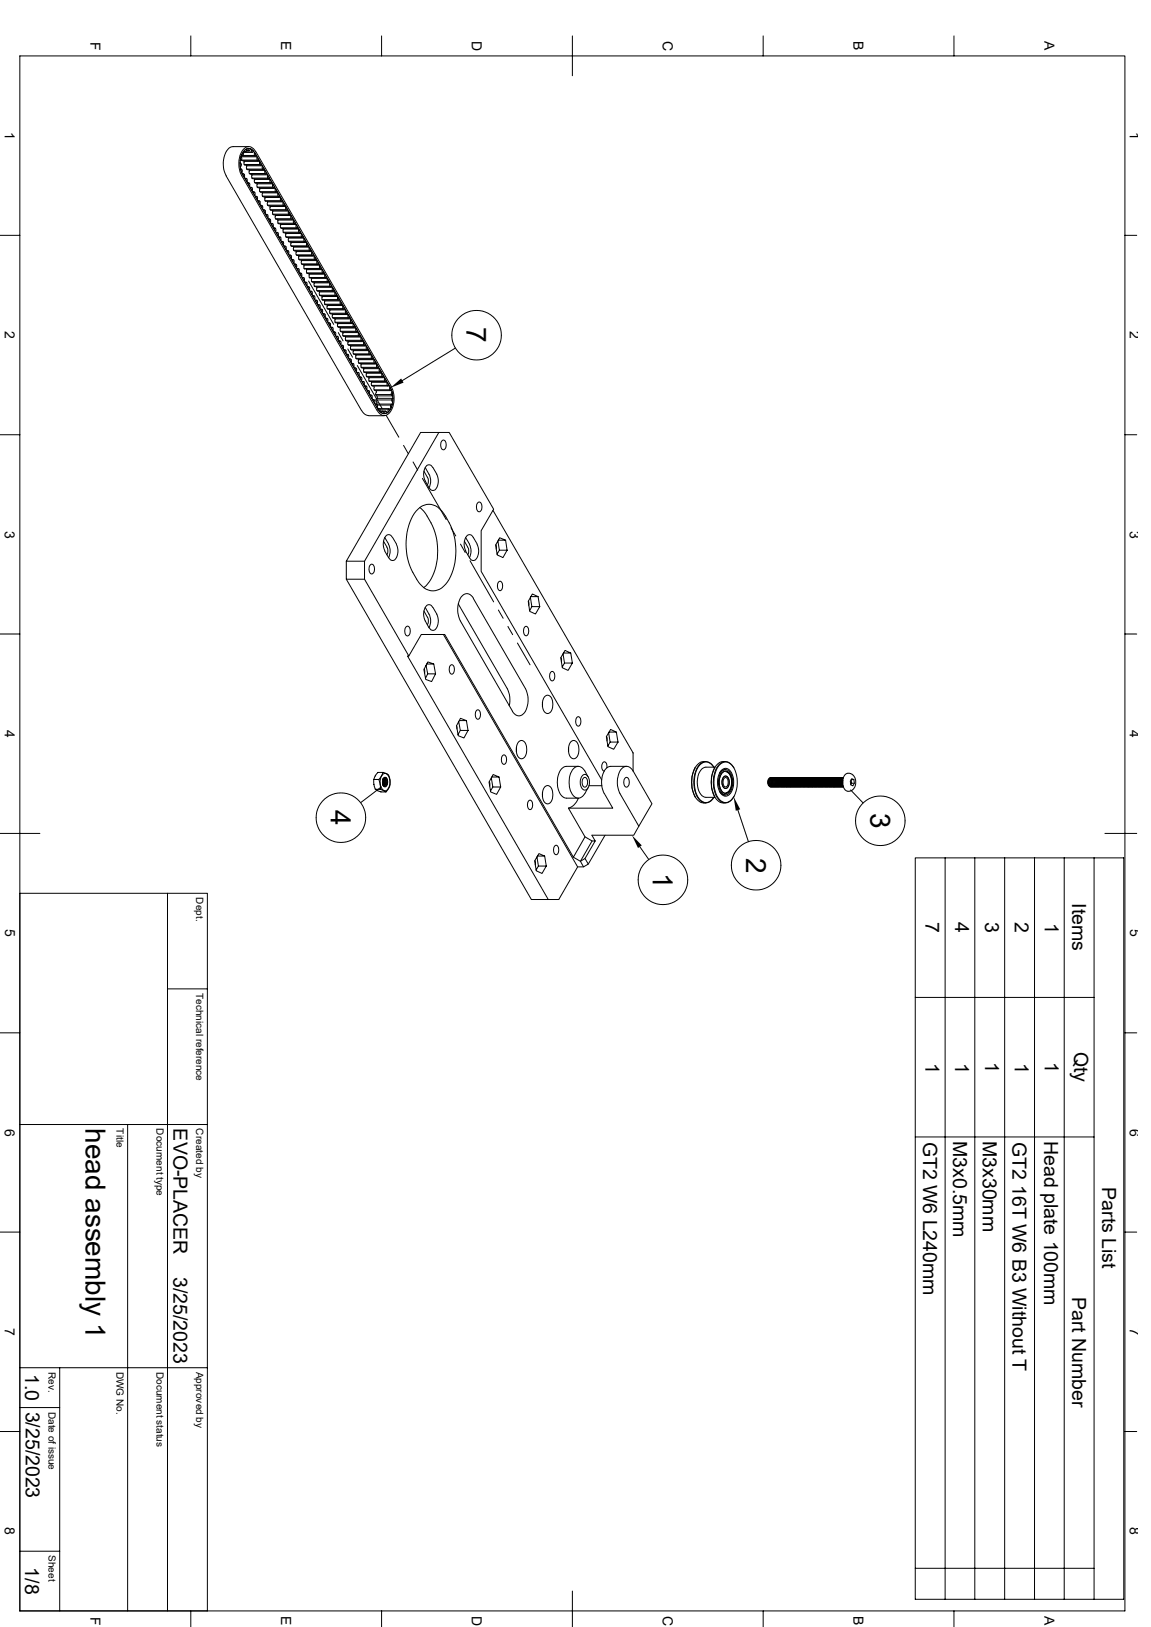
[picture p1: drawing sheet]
<svg xmlns="http://www.w3.org/2000/svg" width="297mm" height="420mm" viewBox="0 0 297 420" stroke-linecap="round" stroke-linejoin="round" font-family="sans-serif">
<defs><g id="words">
<g font-size="7.2">
<text x="120.4" y="84.5" transform="rotate(90 120.4 84.5)">7</text>
<text x="85.4" y="209.2" transform="rotate(90 85.4 209.2)">4</text>
<text x="224.7" y="209.9" transform="rotate(90 224.7 209.9)">3</text>
<text x="192.5" y="221.4" transform="rotate(90 192.5 221.4)">2</text>
<text x="168.5" y="225.4" transform="rotate(90 168.5 225.4)">1</text>
<text x="22.1" y="291.3" transform="rotate(90 22.1 291.3)">head assembly 1</text>
</g>
<g font-size="5">
<text x="276.7" y="233.2" transform="rotate(90 276.7 233.2)">Items</text>
<text x="238.8" y="238" transform="rotate(90 238.8 238)">7</text>
<text x="246.5" y="238.1" transform="rotate(90 246.5 238.1)">4</text>
<text x="254.2" y="238.1" transform="rotate(90 254.2 238.1)">3</text>
<text x="261.9" y="238.1" transform="rotate(90 261.9 238.1)">2</text>
<text x="269.6" y="238.2" transform="rotate(90 269.6 238.2)">1</text>
<text x="238.8" y="274.3" transform="rotate(90 238.8 274.3)">1</text>
<text x="246.5" y="274.3" transform="rotate(90 246.5 274.3)">1</text>
<text x="254.2" y="274.3" transform="rotate(90 254.2 274.3)">1</text>
<text x="261.9" y="274.3" transform="rotate(90 261.9 274.3)">1</text>
<text x="269.6" y="274.3" transform="rotate(90 269.6 274.3)">1</text>
<text x="277.2" y="271.5" transform="rotate(90 277.2 271.5)">Qty</text>
<text x="44.7" y="291.3" transform="rotate(90 44.7 291.3)">EVO-PLACER</text>
<text x="238.2" y="294.7" transform="rotate(90 238.2 294.7)">GT2 W6 L240mm</text>
<text x="246" y="294.6" transform="rotate(90 246 294.6)">M3x0.5mm</text>
<text x="253.6" y="294.6" transform="rotate(90 253.6 294.6)">M3x30mm</text>
<text x="261.3" y="294.7" transform="rotate(90 261.3 294.7)">GT2 16T W6 B3 Without T</text>
<text x="269.4" y="294.5" transform="rotate(90 269.4 294.5)">Head plate 100mm</text>
<text x="284.4" y="306.5" transform="rotate(90 284.4 306.5)">Parts List</text>
<text x="44.7" y="329.6" transform="rotate(90 44.7 329.6)">3/25/2023</text>
<text x="276.7" y="334.7" transform="rotate(90 276.7 334.7)">Part Number</text>
<text x="6.5" y="354.7" transform="rotate(90 6.5 354.7)">1.0</text>
<text x="6.7" y="364.4" transform="rotate(90 6.7 364.4)">3/25/2023</text>
<text x="6.5" y="404.6" transform="rotate(90 6.5 404.6)">1/8</text>
</g>
<g font-size="3.6">
<text x="23.3" y="10.8" transform="rotate(90 23.3 10.8)">F</text>
<text x="72.6" y="10.7" transform="rotate(90 72.6 10.7)">E</text>
<text x="121.8" y="10.5" transform="rotate(90 121.8 10.5)">D</text>
<text x="171" y="10.5" transform="rotate(90 171 10.5)">C</text>
<text x="220.3" y="10.7" transform="rotate(90 220.3 10.7)">B</text>
<text x="269.5" y="10.7" transform="rotate(90 269.5 10.7)">A</text>
<text x="1.3" y="34" transform="rotate(90 1.3 34)">1</text>
<text x="291.6" y="34" transform="rotate(90 291.6 34)">1</text>
<text x="1.3" y="85.5" transform="rotate(90 1.3 85.5)">2</text>
<text x="291.6" y="85.5" transform="rotate(90 291.6 85.5)">2</text>
<text x="1.3" y="136.9" transform="rotate(90 1.3 136.9)">3</text>
<text x="291.6" y="136.9" transform="rotate(90 291.6 136.9)">3</text>
<text x="1.3" y="188.4" transform="rotate(90 1.3 188.4)">4</text>
<text x="291.6" y="188.4" transform="rotate(90 291.6 188.4)">4</text>
<text x="1.3" y="239.9" transform="rotate(90 1.3 239.9)">5</text>
<text x="291.6" y="239.9" transform="rotate(90 291.6 239.9)">5</text>
<text x="1.3" y="291.3" transform="rotate(90 1.3 291.3)">6</text>
<text x="291.6" y="291.3" transform="rotate(90 291.6 291.3)">6</text>
<text x="1.3" y="342.8" transform="rotate(90 1.3 342.8)">7</text>
<text x="291.6" y="342.8" transform="rotate(90 291.6 342.8)">7</text>
<text x="1.3" y="394.3" transform="rotate(90 1.3 394.3)">8</text>
<text x="291.6" y="394.3" transform="rotate(90 291.6 394.3)">8</text>
<text x="23.3" y="417.3" transform="rotate(90 23.3 417.3)">F</text>
<text x="72.6" y="417.2" transform="rotate(90 72.6 417.2)">E</text>
<text x="121.8" y="417.1" transform="rotate(90 121.8 417.1)">D</text>
<text x="171" y="417.1" transform="rotate(90 171 417.1)">C</text>
<text x="220.3" y="417.2" transform="rotate(90 220.3 417.2)">B</text>
<text x="269.5" y="417.2" transform="rotate(90 269.5 417.2)">A</text>
</g>
<g font-size="2.6">
<text x="50.6" y="231.6" transform="rotate(90 50.6 231.6)">Dept.</text>
<text x="50.6" y="256.3" transform="rotate(90 50.6 256.3)">Technical reference</text>
<text x="30.1" y="291.3" transform="rotate(90 30.1 291.3)">Title</text>
<text x="40.3" y="291.3" transform="rotate(90 40.3 291.3)">Document type</text>
<text x="50.6" y="291.3" transform="rotate(90 50.6 291.3)">Created by</text>
<text x="12.5" y="354.1" transform="rotate(90 12.5 354.1)">Rev.</text>
<text x="30.1" y="354.1" transform="rotate(90 30.1 354.1)">DWG No.</text>
<text x="40.3" y="354.1" transform="rotate(90 40.3 354.1)">Document status</text>
<text x="50.6" y="354.1" transform="rotate(90 50.6 354.1)">Approved by</text>
<text x="12.5" y="364.4" transform="rotate(90 12.5 364.4)">Date of issue</text>
<text x="12.5" y="401.4" transform="rotate(90 12.5 401.4)">Sheet</text>
</g>
</g></defs>
<g fill="none" stroke="#000" stroke-width=".26">
<path d="M5.1 14.4h285.2v401.4h-285.2zM49.2 9.3v5.1M98.5 9.3v5.1M147.7 9.3v10.3M196.9 9.3v5.1M246.2 9.3v5.1M62.4 40h.1M62.8 39.3h.1M62.8 39.9l-.5 .1 .3 .1M62.8 39.3v.6M62.8 39.2h2.2M62.8 39.2h.1"/>
<path d="M62.8 39.1l-.5 .9M62.8 39.3h2.4M63 38.9h.1M63.1 38.9l.4 .2M63.1 38.9h.1M63.6 38.6h.1M63.6 38.6l-.1 .6M63.7 38.4l-.7 .5M63.7 38.4v.2M63.9 38.3l.7 .1-.2 .5-.3-.2-.1-.3M63.9 38.4h.1M64 38.4v.1"/>
<path d="M64.2 37.8h-4a3.1 3.1 0 0 0-2.4 2.8 6.7 6.7 0 0 0 .6 4.8M64.3 38.9h-.7h.7M64.6 38.5h.1M64.8 38.5l.1 .2M64.9 38.5l.5 .6M64.9 38.7h.1M64.9 38.7l.3 .6 .2-.2M65.4 39v.1M65.7 39.5a1.64 1.64 0 0 0-1.5-1.1 1.64 1.64 0 0 0-1.6 1.1 5.9 5.9 0 0 0 0 5.5l34.9 60.6M65.8 39.5l35 60.6M66 39.1a1.88 1.88 0 0 0-1.8-1.3 1.88 1.88 0 0 0-1.8 1.3 6.8 6.8 0 0 0 0 6.3l34.9 60.6a1.91 1.91 0 0 0 1.8 1.3 1.91 1.91 0 0 0 1.8-1.3 6.8 6.8 0 0 0 0-6.3M66 39.1l35 60.6"/>
<path d="M58.3 45.4l35 60.6M62 42.1h.1M62 42l.1 1.1M62 43.6l.4 .9M62 42.1a.58 .58 0 0 1 0 1M62.1 41.4h.1M62.1 43.6h.1M62.1 41.5h-.1M62.2 43.6l.2 .3M62.2 40.3l-.3 1.2M62.2 40.3l.1 .2h4l.5 .9-.4-.1M62.2 40.5l.2 .6"/>
<path d="M62.2 40.3l.1 .2M62.2 40.3h3.7M62.3 40.1h3.4v-.7l.4 .8M62.3 41.3l.2 .1M62.3 40.5v.1M62.4 41.1l-.4 .3M62.4 41.3h.1M62.4 41.3h4M62.4 44.5h.1M62.5 43.9l-.1 .5M62.5 44.8h.3M62.5 41.5h4.1"/>
<path d="M62.6 44.9h.1M62.6 45l.5 .8M62.7 45a.39 .39 0 0 1 .4 .1 .39 .39 0 0 1 0 .5M62.7 45h.1M62.9 41.5l.1 .2M63 41.7v.8h4.1M63 42.4l.2 .2M63 41.7h4l.4 .8M63 45.6v.1M63.1 45.7v.1M63.2 46h.3M63.2 42.6h4.1"/>
<path d="M63.3 46.1l.5 .9-.1-.8M63.3 46.1l.4 .1M63.3 46.1h.1M63.6 42.6l.1 .2h4l.4 .9M63.6 43.1l.1 .5h4v-.5M63.7 43.6l.1 .2h4.1M63.7 42.8v.1M63.7 43h.1M63.8 47.2h.4M63.9 47.3l.5 .9M63.9 47.2h.1M64 47.3a.39 .39 0 0 1 .5 .1 .39 .39 0 0 1-.1 .5"/>
<path d="M64.2 43.8l.1 .2M64.3 44v.8M64.3 44.7l.3 .2M64.3 44h4.1l.4 .8M64.3 44.8h4.1M64.4 48h.1M64.4 48v.1M64.5 48.3h.4M64.6 45h4M64.7 48.5l.4 .1M64.7 48.4v.1M64.7 48.4l.4 .8"/>
<path d="M64.9 45l.1 .1h4l.4 .9M65 45.4v.6h4M65 45.2v.1M65 45.9l.2 .2h4.1M65 45.3h.1M65.1 48.5v.6M65.2 49.5h.3M65.2 49.6h.1M65.2 49.6l.5 .9M65.4 49.7v-.1a.39 .39 0 0 1 .4 .2 .39 .39 0 0 1 0 .4M65.6 46.1l.1 .2h4l.4 .9M65.7 46.5v.6"/>
<path d="M65.7 46.4h.1M65.7 40.1l.4 .1M65.7 47.1l.2 .1M65.7 46.5h.1M65.7 47.1h4M65.7 50.4v.1M65.7 50.3h.1M65.8 50.7h.4M65.9 47.3h4M66 50.8l.4 .8M66 50.8l.4 .1M66 50.8h.1"/>
<path d="M66.1 40.2h.1M66.3 47.3v.2M66.3 40.7l.1 .6M66.3 40.5v.1M66.3 47.7l.1 .6h4v-.6M66.3 47.5h4.1l.4 .8M66.3 47.5v.1M66.4 50.8v.7M66.4 40.6v.1M66.4 48.3l.1 .1 4.1 .1M66.4 47.6v.1M66.4 51.5v.1"/>
<path d="M66.5 51.8h.4M66.7 51.9l.4 .9M66.7 51.9l.4 .1M66.7 51.9v.1M66.7 41.3v.1M66.8 41.4h.1M66.9 48.5l.1 .1h4.1l.4 .9M67 41.7l.1 .8M67 48.9a.47 .47 0 0 0 .3 .7M67 48.7v.1M67.1 52v.6M67.1 52.6v.1"/>
<path d="M67.1 42.4l.3 .1M67.1 48.8v.1M67.1 49.5h4M67.1 52.7v.1M67.2 53h.3M67.3 53.1h.1M67.3 53.1l.5 .9M67.3 49.6h4M67.4 53.1l.3 .1M67.4 53.1h.1M67.4 42.5h.1M67.6 49.6l.1 .2"/>
<path d="M67.7 43.6l.4 .1M67.7 42.8v.1M67.7 50v.6h4.1l-.1-.6M67.7 50.6l.2 .2h4.1M67.7 49.8h4l.4 .9M67.7 49.8v.1M67.7 53.2l.1 .6M67.7 53.8h.1M67.7 43h.1M67.7 50h.1M67.8 53.8v.1M67.9 54.1h.3"/>
<path d="M68 54.3l.4 .1M68 54.2l.5 1M68.1 54.3h.1M68.1 43.6v.1M68.1 43.7h.1M68.3 50.8l.1 .2h4l.5 .9-.5-.1M68.4 44v.8M68.4 44.7l.3 .1M68.4 51.2v.6M68.4 51.8l.1 .1h4.1M68.4 51v.1M68.4 51.1v.1"/>
<path d="M68.4 54.3l.1 .6M68.4 54.9v.1M68.4 51.8h4M68.5 55v.1M68.5 55.3h.4M68.6 55.4l.5 .1M68.6 55.5l.5 .8M68.7 44.8l.2 .1M69 51.9v.2h4.1l.4 .9M69 52.4v.6h4.1v-.6M69 45.3l.1 .7M69 45.9l.4 .1"/>
<path d="M69 45.2v.1M69 52.9l.3 .2M69 52.2v.1M69.1 55.5v.6M69.1 56.1h.1M69.1 56.2v.1M69.2 56.5h.4M69.3 53.1h4M69.4 56.6a.42 .42 0 0 1 .4 .2 .42 .42 0 0 1 0 .5M69.4 56.6h.1M69.4 56.6l.4 .9M69.4 46h.1"/>
<path d="M69.5 46.1h.1M69.6 53.1l.1 .2h4l.5 .9M69.7 46.5v.6M69.7 53.5v.6M69.7 47.1l.4 .1M69.7 46.4h.1M69.7 46.5h.1M69.7 54.1l.2 .2h4.1M69.7 53.3v.1M69.7 53.5h.1M69.8 57.3h.1M69.8 57.4h.1"/>
<path d="M69.9 57.7h.3M69.9 57.8l.5 .8M70 57.7l.4 .2M70.1 47.2h.1M70.3 54.3l.1 .2M70.4 47.5v.2M70.4 54.5v.8h4.1l-.1-.8M70.4 48.3h.4M70.4 55.2l.2 .2M70.4 54.5h4l.4 .8M70.4 57.8l.1 .6M70.4 58.4v.1"/>
<path d="M70.5 58.5v.1M70.6 58.8h.3M70.6 55.5h4M70.7 58.9a.42 .42 0 0 1 .5 .2 .42 .42 0 0 1 0 .5M70.7 58.9v.1M70.7 58.9l.4 .9v-.2M70.8 48.3h.1M70.8 48.4h.1M71 55.5l.1 .1h4l.4 .9M71 48.9a.39 .39 0 0 0 0 .4 .39 .39 0 0 0 .5 .2M71 48.7v.1M71 55.8l.1 .6"/>
<path d="M71 55.7v.1M71.1 48.8v.1M71.1 56.4l.1 .2h4.1M71.1 55.8h.1M71.1 56.5h4M71.2 60h.4M71.5 49.6h.1M71.6 56.6l.1 .2M71.7 49.8l.1 .2M71.7 56.9l.1 .7h4l-.1-.6M71.7 56.8h4.1l.4 .9M71.8 50.6l.3 .1"/>
<path d="M71.8 57.6l.2 .1M72 57.8h4M72.1 50.6v.1M72.1 50.7h.1M72.3 57.8l.1 .2h4.1l.3 .8M72.4 51.2v.6M72.4 51v.1M72.4 58.2v.6M72.4 58v.1M72.4 51.1v.1M72.4 58.8l.2 .1M72.4 58.1v.1"/>
<path d="M72.4 58.8h4.1M72.6 59h4.1M72.8 51.8v.1M72.8 51.9h.1M73 59l.1 .1M73.1 52.9l.3 .1M73.1 52.2v.1M73.1 59.2v.7M73.1 59.9l.2 .2M73.1 59.1h4l.4 .9M73.1 59.9h4M73.4 53h.1"/>
<path d="M73.5 53h.1M73.7 53.5l.1 .6h-4.1M73.7 54.1l.3 .2 .1-.2M73.7 53.3v.1M73.7 53.5h.1M74.2 54.2h.1M74.4 55.2l.4 .1M74.8 55.3v.1M74.8 55.4h.1M75.1 55.8v.6M75.1 56.4l.4 .1M75.1 55.7v.1"/>
<path d="M75.1 55.8h.1M75.5 56.5h.1M75.5 56.6h.1M75.8 57.6l.4 .1M75.8 56.9v.1M76.2 57.7h.1M76.4 58.2l.1 .6M76.4 58v.1M76.5 58.8h.3M76.5 58.1v.1M76.8 58.8h.1M76.8 58.9h.1"/>
<path d="M77.1 59.4v.5M77.1 59.2v.1M77.1 59.9l.4 .1M77.1 59.3v.1M77.5 60h.1M0 60.7h5.1M71.3 60.1h.1M71.3 60.1l.5 .9M71.4 60.1l.4 .1M71.4 60.1v.1M71.8 60.2v.7M71.9 61.2h.4"/>
<path d="M72 61.3l.5 .8v-.2a.41 .41 0 0 0 0-.4 .41 .41 0 0 0-.4-.2M72 61.2h.1M72.1 61.3h.1M72.6 62.3h.3M72.6 62.4h.1M72.6 62.4l.6 .9M72.8 62.5l.1-.1 .3 .1M73.1 62.5l.1 .6M73.1 63.1v.1M73.2 63.2v.1M73.2 63.5h.4M73.3 60.1h4"/>
<path d="M73.3 63.6l.5 .8v-.7M73.3 63.5h.1M73.4 63.6l.4 .1M73.4 63.6h.1M73.7 60.1v.2h4.1l.5 .9-.5-.1M73.7 60.5l.1 .6h4v-.6M73.7 61.1l.2 .2h4.1M73.7 60.3v.1M73.9 64.6h.4M74 64.7h.1M74 64.8l.5 .9M74.1 64.8a.39 .39 0 0 1 .5 .1 .39 .39 0 0 1-.1 .5"/>
<path d="M74.1 64.8h.1M74.3 61.3l.1 .2M74.4 61.5l.1 .8M74.4 61.5h4l.6 .8-.5-.1M74.4 62.2l.2 .2M74.4 62.3h4.1M74.5 65.4v.1M74.5 65.5v.1M74.6 65.8h.3M74.6 62.4h4.1M74.8 66h.3M74.8 65.9v.1"/>
<path d="M74.8 65.9l.3 .9M75 62.4l.1 .2M75.1 62.9v.6h4.1l-.1-.6M75.1 63.4l.2 .2h4M75.1 62.6h4l.4 .9M75.1 62.7v.1M75.1 66v.6M75.2 66.7v.1M75.3 67h.3M75.3 67.1l.5 .9M75.4 67.1h.1M75.4 67.1a.39 .39 0 0 1 .5 .1 .39 .39 0 0 1 0 .5"/>
<path d="M75.6 63.6l.2 .2h4l.4 .8M75.7 64l.1 .6M75.7 63.8v.1M75.8 64.6l.2 .1M75.8 64h.1M75.8 67.8h.1M75.9 67.9h.1M75.9 68.2h.4M76 68.3l.5 .8M76 64.8h4M76 68.2h.1M76.1 68.3l.4 .1"/>
<path d="M76.1 68.2v.1M76.3 64.8l.2 .1h4l.4 .9M76.4 65.2l.1 .6h4l-.1-.6M76.4 65v.1M76.5 65.7l.1 .2 4.1 .1M76.5 65.1v.1M76.5 68.3v.7M76.5 69v.1M76.6 69.3h.4M76.8 69.4l.4 .9M76.8 69.4l.4 .1M76.8 69.4v.1"/>
<path d="M77 66l.1 .1h4.1l.3 .9M77.1 66.3v.6M77.1 66.2v.1M77.1 69.5l.1 .6M77.1 66.9l.2 .2M77.1 66.3h.1M77.1 66.9h4.1M77.2 70.2v.1M77.2 70.1h.1M77.3 70.5h.3M77.3 70.6h.1M77.3 70.6l.6 .9"/>
<path d="M77.3 67.1h4.1M77.5 70.6l.4 .1M77.7 67.1l.1 .2M77.8 60.3v.1M77.8 67.5v.6h4v-.6M77.8 67.3h4l.4 .9M77.8 67.3v.1M77.8 70.7l.1 .6M77.8 60.5h.1M77.8 68.1l.2 .1 4 .1M77.8 67.4v.1M77.9 71.3v.1"/>
<path d="M77.9 71.6h.4M78.1 71.7l.4 .9M78.1 71.8h.4M78.1 71.8h.1M78.1 61.1v.1M78.2 61.2h.1M78.4 68.3v.2h4.1l.4 .8M78.4 61.7l.1 .6M78.4 61.5v.1M78.4 68.7l.1 .6h4M78.4 69.3l.2 .1h4.1M78.4 68.5v.1"/>
<path d="M78.5 71.8v.6M78.5 72.4v.1M78.5 61.6v.1M78.5 68.6v.1M78.5 72.5v.1M78.6 72.8h.4M78.7 72.9h.1M78.7 72.9l.5 .9M78.8 72.9l.4 .1M78.8 72.9h.1M78.8 62.3v.1M78.9 62.4h.1"/>
<path d="M79 69.4l.1 .2h4l.5 .9M79.1 63.4l.4 .1M79.1 62.7h.1M79.1 69.8l.1 .6h4l-.1-.6M79.1 70.4l.2 .2M79.1 69.7v.1M79.2 73v.6M79.2 73.6h.1M79.2 62.8h.1M79.2 73.7h.1M79.3 74h.3M79.3 70.6h4.1"/>
<path d="M79.5 74.1a.51 .51 0 0 1 .4 .3 .51 .51 0 0 1 0 .5M79.5 74l.4 1M79.5 74.1h.1M79.5 63.5h.1M79.6 72.6l6.5 11.1M79.7 70.6l.1 .2h4l.5 .9-.4-.1M79.8 64v.6h-4M79.8 64.6h.4M79.8 63.8v.1M79.8 64h.1M79.8 71v.6M79.8 70.8v.1"/>
<path d="M79.8 71h.1M80 75.1h.3M80.1 75.2l.4 .2M80.1 75.3l.4 .8M80.2 64.6v.1M80.2 64.7h.1M80.4 71.8h4.1l.3 .9M80.4 72.1v.6h4.1M80.4 71.9v.1M80.4 72.6l.2 .2 4.1 .1M80.4 72v.1M80.5 65.7l.4 .1"/>
<path d="M80.5 65v.2M80.5 75.3l.1 .6M80.5 75.9h.1M80.6 76v.1M80.6 76.3h.4M80.7 76.4a.54 .54 0 0 1 .6 .2 .54 .54 0 0 1-.1 .7zM80.8 76.4v.1M80.9 65.8h.1M80.9 65.9h.1M81 72.9l.1 .1h4l.4 .9M81.1 73.2l.2 .8h4M81.1 73.1v.1"/>
<path d="M81.1 73.2h.1M81.1 66.3l.1 .6M81.1 73.9h4M81.2 66.9l.3 .1M81.2 66.2v.1M81.2 66.3h.1M81.3 77.5h.4M81.4 77.6l.5 .9M81.4 77.6h.1M81.5 77.6l.4 .1M81.5 77.6h.1M81.5 67l.1 .1"/>
<path d="M81.7 74v.2h4.1l.4 .9M81.7 74.4l.1 .6h4v-.6M81.7 74.3h.1M81.8 75l.2 .1 4 .1M81.8 74.3v.1M81.8 67.3v.2M81.8 68.1l.4 .1M81.9 77.6v.6M81.9 78.3v.1M82 78.7h.3M82 78.7l.5 .9v-.2a.42 .42 0 0 0 .1-.5 .42 .42 0 0 0-.4-.2M82 78.7h.1"/>
<path d="M82.2 78.7v.1M82.2 68.1v.1M82.2 68.2h.1M82.3 75.2l.1 .2h4.1l.4 .8M82.4 75.6l.1 .6M82.4 75.4v.1M82.5 76.2l.1 .1h4.1M82.5 75.5v.1M82.5 68.7v.6M82.5 68.5v.1M82.5 76.2h4M82.5 69.3h.4"/>
<path d="M82.5 68.6v.1M82.6 79.8h.4M82.7 79.9h.1M82.7 79.9l.5 .9M82.8 80l.2-.2 .2 .2M82.9 69.3h.1M82.9 69.4h.1M83 76.3l.1 .2h4l.4 .9M83.1 76.8v.5h4.1l-.1-.5M83.1 77.3l.2 .2M83.1 76.6v.1M83.1 76.7v.1"/>
<path d="M83.1 69.7l.1 .1M83.2 80v.6M83.2 70.4l.4 .1M83.3 77.5h4.1M83.5 70.4v.1M83.6 70.5h.1M83.7 77.5l.1 .2h4l.5 .9-.5-.1M83.8 77.9v.6M83.8 78.5l.1 .2h4.2M83.8 77.7v.1M83.8 77.9h.1M83.8 71l.1 .6"/>
<path d="M83.8 70.8v.1M83.8 78.5h4M83.9 71.6h-4.1l.2 .2h4.1M83.9 71h.1M84.2 71.6v.1M84.2 71.7h.1M84.4 78.7l.1 .2M84.4 79.1l.1 .6h4v-.6M84.5 72.1v.6M84.5 72.6l.3 .1M84.5 71.9v.2M84.5 79.6l.2 .2"/>
<path d="M84.5 78.9h4l.5 .9M84.5 78.9v.1M84.5 79v.1M84.7 79.8h4M84.8 72.7h.1M84.9 72.8h.1M85 79.8l.1 .2h4.1l.4 .9M85.1 73.2a.42 .42 0 0 0-.1 .5 .42 .42 0 0 0 .5 .2M85.1 73.1v.1M85.1 73.2h.1M85.5 73.9h.1M85.5 74h.1"/>
<path d="M85.8 74.3h.1M85.8 75l.4 .1M85.8 74.3v.1M86.2 75v.1M86.2 75.1h.1M86.4 75.6l.1 .6M86.4 75.4v.1M86.5 76.2h.4M86.5 75.5v.1M86.9 76.2h.1M86.9 76.3h.1M87.1 76.6v.1"/>
<path d="M87.2 77.3l.3 .1M87.2 76.7v.1M87.5 77.4h.1M87.8 77.9v.6M87.8 77.7v.1M87.8 77.9h.1M88.2 78.5v.1M88.2 78.6h.1M88.5 79.6l.4 .1M88.5 78.9v.1M88.5 79v.1M88.9 79.7v.1"/>
<path d="M290.3 60.7h3M83.2 80.7v.1M83.3 81h.4M83.4 81h.1M83.4 81.1l.5 .7M83.5 81.1l.4 .1M83.5 81.1h.1M83.9 81.2v.5M83.9 81.7v.1M84 82.1h.3M84.1 82.2h.1M84.1 82.3l.5 .8"/>
<path d="M84.2 82.3a.39 .39 0 0 1 .4 .1 .39 .39 0 0 1 0 .5M84.5 82.9v.1M84.6 83v.1M84.7 83.3h.3M84.9 83.4h.1M85.1 80.3v.6M85.1 80.8l.2 .2M85.1 80.1h.1M85.1 80.2h.1M85.2 83.5l.1 .6M85.2 83.5l-.4-.1 .5 .9M85.2 84.1h.1"/>
<path d="M85.3 84.2h.1M85.3 81h4.1M85.3 84.5h.4M85.4 84.5h.1M85.4 84.6l.5 .9M85.5 84.6a.39 .39 0 0 1 .5 .1 .39 .39 0 0 1-.1 .5M85.7 81l.1 .2h4l.4 .8M85.8 81.4v.6h4M85.8 81.2v.1M85.8 82l.2 .1M85.8 81.4h.1M85.9 85.3h.1"/>
<path d="M85.9 85.3v.1M86 82.2h4M86 85.6h.4M86.1 85.8l.5 .8M86.1 85.7h.1M86.2 85.8l.4 .1M86.2 85.7v.1M86.4 82.2l.1 .1M86.4 82.6l.1 .6M86.4 82.3h4.1l.4 .9M86.4 82.4v.1M86.5 83.1l.2 .2"/>
<path d="M86.5 82.5h.1M86.5 83.2h4M86.6 85.8v.6M86.6 86.4h.1M86.6 86.5v.1M86.7 83.4h4M86.7 86.8h.3M86.9 86.9l.3 .1M86.9 86.9v.1M86.9 86.9l.3 .9M87 83.4l.1 .1M87.1 83.7l.1 .6"/>
<path d="M87.1 83.5h4.1l.4 .9M87.1 83.6v.1M87.2 84.3l.2 .2M87.2 83.7h.1M87.2 84.3h4M87.2 87l.1 .5M87.2 87.7v.1M87.2 87.6h.1M87.3 85.9l1.2 2.1M87.4 84.5h4M87.4 88h.3M87.4 88.1h.1"/>
<path d="M87.4 88.1l.5 .8M87.5 88.1l.4 .1M87.7 84.5l.1 .2h4.1l.3 .9M87.8 84.9v.6h4.1l-.1-.6M87.8 84.7v.1M87.8 85.5l.2 .1 4.1 .1M87.8 84.8v.1M87.9 88.1l.1 .6M87.9 88.8v.1M87.9 88.7v.1M88 89.1h.4M88.2 89.2l.4 .9"/>
<path d="M88.2 89.3l.2-.1 .2 .1M88.4 85.7l.1 .2M88.5 86.1v.6h4M88.5 86.6l.2 .2M88.5 85.9h4l.4 .8M88.5 85.9v.1M88.5 86v.1M88.6 89.3v.6M88.6 90v.1M88.6 89.9v.1M88.7 86.8h4.1M88.7 90.3h.4"/>
<path d="M88.8 90.4h.1M88.8 90.4l.5 .9M88.9 90.4l.4 .1M89.1 86.8l.1 .2M89.2 80.2v.7h-4.1M89.2 80.8l.2 .2 .1-.1M89.2 80.1h.1M89.2 87.2v.6h4v-.6M89.2 87h4l.5 .9-.5-.1M89.2 87.8l.1 .2h4.1M89.2 87v.1M89.2 90.5l.1 .6"/>
<path d="M89.2 91.1h.1M89.3 91.1v.1M89.4 91.4h.3M89.5 91.5l.5 1-.1-.3M89.6 80.9h.1M89.6 91.6l.1-.1 .3 .2M89.7 88l.1 .2h4.1l.4 .8M89.7 90.1l1.3 2.1M89.8 88.4v.6M89.8 81.2l.1 .8M89.8 82h.4M89.8 88.9l.2 .2"/>
<path d="M89.8 88.2v.1M89.8 88.3v.1M89.8 89h4.1M89.9 91.6l.1 .6M90 89.2h4.1M90 92.6h.4M90.1 92.7h.1M90.1 92.8l.5 .8M90.2 82v.1M90.2 92.8h.4M90.3 82.1h.1M90.3 92.7v.1"/>
<path d="M90.4 89.2l.1 .1M90.5 82.6v.6M90.5 89.6v.6h4.1l-.1-.6M90.5 83.1l.4 .1M90.5 82.4v.1M90.5 82.5h.1M90.5 90.1l.2 .2h4M90.5 89.3h4l.5 .9M90.5 89.4v.1M90.6 92.8v.6M90.6 93.4h.1M90.6 93.5v.1"/>
<path d="M90.7 93.8h.4M90.8 93.9a.53 .53 0 0 1 .5 .2 .53 .53 0 0 1 0 .6zM90.9 83.2h.1M90.9 83.3h.1M90.9 93.9h.1M91.1 90.3l.1 .2h4l.4 .9M91.1 83.6l.1 .7M91.1 90.7a.47 .47 0 0 0 .3 .7M91.1 90.6h.1M91.2 84.3l.4 .1M91.2 90.7h.1M91.2 91.4h4"/>
<path d="M91.4 91.5h4M91.4 95h.3M91.4 95.1l.5 .8M91.5 95l.1 .1a.39 .39 0 0 1 .4 .1 .39 .39 0 0 1 0 .5M91.6 84.4h.1M91.7 91.5l.2 .2h4l.4 .8M91.8 84.7v.1M91.8 91.9l.1 .6h4l-.1-.6M91.8 91.7v.1M91.9 85.5l.3 .1M91.9 84.8v.1M91.9 92.5l.1 .1 4.1 .1"/>
<path d="M91.9 91.8v.1M91.9 95.7v.1M92 95.8v.1M92.1 96.1h.3M92.1 96.2l.6 .9-.1-.2a.42 .42 0 0 0 .1-.5 .42 .42 0 0 0-.5-.2M92.2 96.2h.1M92.2 94.4l6.4 11.1M92.2 85.5v.1M92.2 85.6h.1M92.2 96.2v.1M92.4 92.7l.1 .1h4.1l.3 .9M92.5 85.9v.8"/>
<path d="M92.5 93v.6M92.5 92.9v.1M92.5 86.6l.4 .1M92.5 93.6l.2 .2h4.1M92.5 93h.1M92.5 93.7h4.1M92.8 97.3h.3M92.8 97.4l.5 .9M92.8 97.4h.1M92.9 86.7h.1M92.9 97.5v-.1a.39 .39 0 0 1 .5 .2 .39 .39 0 0 1-.1 .4M93.1 93.8l.1 .2h4l.4 .9"/>
<path d="M93.2 87v.1M93.2 94.2v.6h4v-.6M93.2 94.1h.1M93.2 87.2h.1M93.2 94.8l.2 .2M93.2 94.1v.1M93.3 98.1v.1M93.4 95h4.1M93.4 98.5h.4M93.5 98.6l.5 .8-.1-.8M93.5 98.5h.1M93.6 87.8v.1"/>
<path d="M93.6 87.9h.1M93.6 98.6h.4M93.6 98.6h.1M93.8 95l.1 .2h4l.4 .9M93.9 88.4v.6M93.9 88.2v.1M93.9 95.4v.6M93.9 96l.1 .1h4.1M93.9 95.2v.1M93.9 88.9l.4 .1M93.9 88.3v.1M93.9 95.3v.1"/>
<path d="M93.9 96h4M94.1 99.6h.3M94.1 99.7h.1M94.1 99.7l.6 .9M94.2 89l.2 .1M94.3 99.8v-.1a.38 .38 0 0 1 .4 .2 .38 .38 0 0 1 0 .5M94.4 96.1l.1 .3M94.5 90.1l.4 .1M94.5 89.4v.1M94.5 96.4l.1 .8h4v-.8M94.5 97.1l.2 .2M94.5 96.4h4.1l.4 .8"/>
<path d="M94.6 89.5h.1M94.7 97.3h4.1M94.9 90.2h.1M95 90.3h.1M95.1 97.3l.1 .2h4l.5 .9-.4-.1M95.2 90.7a.38 .38 0 0 0-.1 .5 .38 .38 0 0 0 .5 .2M95.2 90.6h.1M95.2 90.7h.1M95.2 97.7v.6M95.2 98.3l.2 .2h4.1M95.2 97.5v.1M95.2 98.3h4.1"/>
<path d="M95.6 91.4h.1M95.8 98.5l.1 .2M95.9 92.5h.4M95.9 91.7v.2M95.9 98.7v.8h4v-.8M95.9 99.4l.2 .2M95.9 98.7h4l.4 .8M96.1 99.7h4M96.3 92.5h.1M96.3 92.6h.1M96.4 99.7l.2 .2M96.5 93l.1 .6"/>
<path d="M96.6 100h.1M96.6 93.6l.3 .1M96.6 92.9v.1M96.6 93h.1M96.6 99.9h.1M96.9 93.7h.1M96.9 93.8h.1M97.2 94.1v.1M97.2 94.8l.4 .1M97.6 94.8v.1M97.6 94.9h.1M97.9 95.4v.6"/>
<path d="M97.9 95.2v.1M97.9 96l.4 .1M97.9 95.3v.1M98.3 96v.1M98.3 96.1h.1M98.6 97.1l.4 .1M98.9 97.2h.1M99 97.2h.1M99.2 97.7l.1 .6M99.2 97.5v.1M99.3 97.7h.1M99.6 98.3v.1"/>
<path d="M99.7 98.4h.1M99.9 99.4l.4 .1M100.3 99.5v.1M100.3 99.6h.1M100.6 100h.1M100.6 99.9h.1M100.6 99.8l.4 .9M117.5 89.9l-13.7 8.4M0 112.2h5.1M93.3 106l.8 .9 1 .4M94.7 100.5v.1M94.7 100.4v.1"/>
<path d="M94.7 100.8h.4M94.8 100.8h.1M94.8 100.9l.5 .9M95 100.9l.3 .1M95 100.9h.1M95.1 107.3h4M95.3 101v.6M95.3 101.6h.1M95.3 101.6v.1M95.4 101.9h.4M95.5 102h.1M95.5 102.1l.5 .9"/>
<path d="M95.6 102.1a.39 .39 0 0 1 .5 .1 .39 .39 0 0 1-.1 .5M96 102.7v.1M96 102.8v.1M96.1 103.1h.3M96.2 103.2h.1M96.2 103.3l.5 .8M96.3 103.3h.3M96.3 103.2v.1M96.6 100v.6M96.6 100.6l4.4 .2M96.6 100.6l.2 .2M96.6 103.3l.1 .6"/>
<path d="M96.6 103.9h.1M96.7 104v.1M96.8 100.8h4M96.8 104.3h.3M96.9 101.9h4.1l.3 .3M96.9 101.9l.3 .3h4.1M96.9 104.4l.4 .1M96.9 104.4h.1M96.9 104.4l.4 .9M97 100.8l.2 .4M97 103.3l.2 .5M97 103.3h4"/>
<path d="M97.1 101.3h.1M97.1 101.3l-.2 .6M97.1 101.2h.1M97.2 103.8h.1M97.2 103.8v.5h3.8M97.3 102.2l.1 .6M97.3 102.8h.1M97.3 104.4l.1 .6M97.3 105.1h.1M97.4 105.2h.1M97.4 104.6h3.4M97.4 105.4h.4"/>
<path d="M97.6 105.5l.4 .8v-.1a.37 .37 0 0 0 .1-.5 .37 .37 0 0 0-.5-.1M97.6 105.6h.1M98 105.5h2.4M98 105.6h2.2M98.1 106.1h.5M98.7 106.2l.2 .4M98.8 106.2h.7M98.9 106.6h.1M98.9 106.7l.1 .1M99.6 106.1l-1.1 .1-.2 .3 .7 .3M99.7 107.2l3.2 5.7M99.8 106.5a.3 .3 0 0 0-.4-.3 .3 .3 0 0 0-.1 .4l-.1 .2"/>
<path d="M99.9 106.5h.1M99.9 106.5l-.7 .3M100.2 106.3v.1M100.2 106.3h.1M100.2 105.6l.4 .1M100.2 105.6v.6M100.6 105.7h.2l-.6 .7M100.6 100v.6M100.7 100.1a5.5 5.5 0 0 1-.9 6.5l-1 .1-.7-.4-.5-.7M100.8 104.6l.1 .6M100.9 105.2h.1M100.9 105.2v.2"/>
<path d="M101 100.7h.1M101.1 101.3h.1M101.1 101.3l-.1 .6M101.1 101.2l.1-.1 .1 1.1M101.2 104.4h.1M101.2 104.4l-.4 .2M101.3 103.8v.1M101.3 104.3l-.1 .1M101.3 104.4l-.4 1M101.3 103.8h.1M101.3 102.8h.1M101.3 102.2h.1"/>
<path d="M101.3 102.8a.58 .58 0 0 0 0 1M101.3 102.8h-4l-.3 .5M101.3 102.8v1.1M104.1 115l1.3 2.1M106.6 119.3l1.2 2.1M113.2 111.6h-4.7l-19.1 33.3M114.1 113.7l.2-.1a1.33 1.33 0 0 1 .9 1 1.33 1.33 0 0 1-.4 1.4l-.2 .1a1.33 1.33 0 0 1-1-1 1.33 1.33 0 0 1 .5-1.4zM290.3 112.2h3M98.9 139.7l1 1.5M99.3 138.7l1 1.8M108.3 131a15.6 15.6 0 0 1 2.1 19.7l-1.1 1M109 123.5l6.1 10.6"/>
<path d="M109.4 121.6l.9 1.6a1.99 1.99 0 0 1 0 1.9M111.7 120.7a1.09 1.09 0 0 0-1.2-.7 1.09 1.09 0 0 0-.9 1.1l-.3 1.8a6.7 6.7 0 0 0 1.4 3 3.9 3.9 0 0 0 0-3.5l-1-1.7M111.7 120.7a6.4 6.4 0 0 1 1.4 3 2.8 2.8 0 0 1-1.1 2.9l-.8-.2-.5-.5M114.9 133.2a15.9 15.9 0 0 1 .1 17.6 4 4 0 0 1-6.6 0 16.2 16.2 0 0 1-1.5-18.3 4.2 4.2 0 0 1 6.1-1.6l1 1 .9 1.3M116.4 136.2l1.2 2.1M119.8 139.7l.9 1.5M120.1 138.7l1.1 1.8M123.3 129.8l.2-.2a1.33 1.33 0 0 1 1 1 1.33 1.33 0 0 1-.5 1.4l-.2 .1a1.33 1.33 0 0 1-.9-1 1.33 1.33 0 0 1 .4-1.3zM127.2 131.7l36.2 62.7v4.6M128.5 139.7l.4 2.3h2M128.6 139.4h1.9l.4 2.6M130.5 139.4l-1.6-.6-1 1.9 .4 2.6 1.5 .6 1.1-1.9"/>
<path d="M89.4 149.5l47.7 82.7h7.1l4.9-8.4h1.5M94.1 144.9h-4.7v4.6h4.7M95.6 145.8l.2-.1a1.33 1.33 0 0 1 .9 1 1.33 1.33 0 0 1-.4 1.3l-.2 .1a1.33 1.33 0 0 1-1-1 1.33 1.33 0 0 1 .5-1.3zM99.8 141.3a1.99 1.99 0 0 1 0 1.9M100.2 140.5a3.8 3.8 0 0 1 0 3.5M102.3 140.5a3.3 3.3 0 0 1-.7 4.2l-.8-.2-1.5-2.3M102.3 140.5l-1-1.8a1.09 1.09 0 0 0-1.3-.7 1.09 1.09 0 0 0-.9 1.1l-.2 1.4 .4 1.7M109.4 157.7l.9 1.6a1.99 1.99 0 0 1 0 1.9M109.7 156.8l1 1.7a3.8 3.8 0 0 1 0 3.5M111.7 156.8a1.09 1.09 0 0 0-1.2-.7 1.09 1.09 0 0 0-.9 1.1l-.3 1.8a6.7 6.7 0 0 0 1.4 3.1M111.7 156.8a6.4 6.4 0 0 1 1.4 3 2.8 2.8 0 0 1-1.1 2.9l-.8-.1-.5-.6M118.2 155.9l12.7 21.9a6.4 6.4 0 0 1 .5 4.4"/>
<path d="M118.8 140.5l1.3 2.1M120.7 141.3a1.99 1.99 0 0 1 0 1.9M121.1 140.5a3.8 3.8 0 0 1 0 3.5M121.3 144.7l6.1 10.7M122.1 154.5l13.5 23.3a5.8 5.8 0 0 1-.9 6.7 1.77 1.77 0 0 1-2.5-.9M122.2 154.4a1.87 1.87 0 0 0-2-1.1 1.87 1.87 0 0 0-1.6 1.6 6.6 6.6 0 0 0 .2 5.4l13.4 23.3M123.1 140.5a3.3 3.3 0 0 1-.7 4.2l-.8-.2-1.5-2.3M123.1 140.5l-1-1.8a1.09 1.09 0 0 0-1.2-.7 1.09 1.09 0 0 0-.9 1.1l-.2 1.4 .4 1.7M128 140.6l.1 1.1M128.6 157.5l1.2 2.1M128.7 150.2l.2-.1a1.27 1.27 0 0 1 .6 2l-.3 .3a1.03 1.03 0 0 1-.8-1.5zM128.9 142l-.6 1"/>
<path d="M136.4 155.2v1.1M136.9 154.2l.3 2.4h2.1M137 154h1.9l.4 2.6M137.2 156.6l-.5 1M138.9 154l-1.5-.7-1.1 1.9 .4 2.6 1.5 .7 1.1-1.9M0 163.7h5.1M104.8 161.8l.2-.1a1.33 1.33 0 0 1 1 1 1.33 1.33 0 0 1-.5 1.3l-.2 .1a1.33 1.33 0 0 1-.9-1 1.33 1.33 0 0 1 .4-1.3zM105.5 169.3h-.3l36.3 62.9M109.5 172.7l.1 1.1M109.9 171.7l.5 2.2h2M110.1 171.4h1.8l.5 2.5M110.4 173.9l-.6 1.1"/>
<path d="M111.9 171.4l-1.5-.5-1 1.9 .5 2.6 1.5 .5 1-2M114.4 163.8l34.7 60M116.2 171.7l.2-.1a1.27 1.27 0 0 1 .7 2.1l-.3 .3a1.03 1.03 0 0 1-.8-1.5zM131.1 161.7l1.2 2.1M133.5 166l3.3 5.6M135.4 161.8l.2-.1a1.27 1.27 0 0 1 .6 2.1l-.3 .3a1.03 1.03 0 0 1-.8-1.5zM140.5 179.8a1.1 1.1 0 0 1 1.2-.3 1.1 1.1 0 0 1 .8 1 3 3 0 0 1-.9 3.6 1.55 1.55 0 0 1-1.6-1.8v-1.4zM142.2 173.5l.1-.1a1.27 1.27 0 0 1 .7 2l-.3 .3a1.03 1.03 0 0 1-.8-1.5zM144.7 169.7l.2 1.2M145.3 168.8l.4 2.4h2M145.4 168.6h1.9l.4 2.6M145.7 171.2l-.6 1"/>
<path d="M147.3 168.6l-1.5-.7-1.1 1.9 .4 2.6 1.5 .7 1.1-1.9M290.3 163.7h3M98.8 199.4l-.2 .8-.9 1M98.8 199.9a1.04 1.04 0 0 1 1.6 .7 2.83 2.83 0 0 1-.9 3.5 2.14 2.14 0 0 1-1.4-2.8l.2-.7zM117.8 187.3l.1 .9M118.4 186.3l.4 2.3h2M118.5 186h1.9l.4 2.6M118.8 188.6l-.6 1M120.4 186l-1.6-.6-1 1.9 .4 2.6 1.5 .6 1.1-1.9M123 183.4l.1-.1a1.27 1.27 0 0 1 .7 2l-.3 .3a1.03 1.03 0 0 1-.8-1.5zM129.7 195l.2-.1a1.27 1.27 0 0 1 .6 2.1l-.3 .3a1.03 1.03 0 0 1-.8-1.6zM133.2 193v1"/>
<path d="M133.8 191.5a1.1 1.1 0 0 1 1.2-.3 1.1 1.1 0 0 1 .7 1 3 3 0 0 1-.9 3.6 1.55 1.55 0 0 1-1.5-1.8v-1.4zM140 181.3v1M146.7 193v1M147.3 191.5a1.1 1.1 0 0 1 1.2-.3 1.1 1.1 0 0 1 .7 1 3 3 0 0 1-.9 3.6 1.55 1.55 0 0 1-1.6-1.8l.1-1.4zM148.9 185.2l.2-.2a1.27 1.27 0 0 1 .6 2.1l-.3 .3a1.03 1.03 0 0 1-.8-1.5zM149.2 197.8h-3a3.3 3.3 0 0 0-2.4 3.5 4.8 4.8 0 0 0 1.7 4.6l.7 .1h3M156.5 190.1l.1 1.2M156.6 198.2v-.7a.65 .65 0 0 0-.6-.8 .65 .65 0 0 0-.7 .7v1l.6 .7M157.1 189.1l.3 2.5h2.1M157.2 189h1.8l.5 2.6M157.4 191.6l-.6 1M159 189l-1.4-.7-1.1 1.9 .4 2.5 1.5 .7 1.1-1.8"/>
<path d="M161.7 197.8h-4.1a3.4 3.4 0 0 0-2.4 3.7l.2 1.8 .3 1.1 2.4 4.2h-11.4M163.4 199l4.8 8.5-3.4 5.8M163.4 199a1.87 1.87 0 0 0-2-1.2 1.87 1.87 0 0 0-1.6 1.7 6.6 6.6 0 0 0 .2 5.4l4.8 8.4-1.3 2.3h-10.8l.9 1.5M179.4 198.2a8.3 8.3 0 0 0 0 7.5M179.4 198.2h.1M182.1 196.6a3.4 3.4 0 0 0-3.4 3.3 7.2 7.2 0 0 0 1.7 6.9l.7 .4 1 .1M184.2 198a2.2 2.2 0 0 0-2.1-1.3 2.2 2.2 0 0 0-2 1.4 7.8 7.8 0 0 0 .7 8.5 2.1 2.1 0 0 0 3.4-.8M184.2 198a2.27 2.27 0 0 0-2.1-1.4 2.27 2.27 0 0 0-2.1 1.4 7.9 7.9 0 0 0 .7 8.7 2.18 2.18 0 0 0 3.5-.9M184.4 198.2a8.2 8.2 0 0 0 0 7.5M184.5 198h-2.3a3.1 3.1 0 0 0-2.2 3.3 4.1 4.1 0 0 0 1.8 4.5h2.7M185.7 197.4a2.19 2.19 0 0 1 3.7 .9 7.5 7.5 0 0 1-1 8.5 2.19 2.19 0 0 1-3.4-1.3 7.9 7.9 0 0 1 .7-8.1zM186.3 198.8a1.52 1.52 0 0 1 2.5 .7 4.9 4.9 0 0 1-.9 5.8 1.74 1.74 0 0 1-2.4-1.4 5.1 5.1 0 0 1 .8-5.1z"/>
<path d="M186.3 199.1a1.4 1.4 0 0 1 2.4 .8 4.7 4.7 0 0 1-.8 5.1 1.61 1.61 0 0 1-2.3-1.5 5 5 0 0 1 .7-4.4zM186.4 199.5a1.28 1.28 0 0 1 1.3-.4 1.28 1.28 0 0 1 .9 1.1 3.9 3.9 0 0 1-.8 4.4 1.48 1.48 0 0 1-2-1.4 4.1 4.1 0 0 1 .6-3.7zM186.9 198.7l-.6 .2-.6 .6M186.9 198.6h.3M187.2 196.6a3.4 3.4 0 0 0-3.4 3.3 7.2 7.2 0 0 0 1.6 6.9l.8 .4 1 .1M187.3 199.2l.7 .3 .4 .6 .4 1.7-.4 2-.4 .5-.7 .3M189.4 198.2a2.33 2.33 0 0 0-2.2-1.6 2.33 2.33 0 0 0-2.2 1.6 7.9 7.9 0 0 0 .6 8.3 2.2 2.2 0 0 0 3.8-.8M189.4 198.2h.1M218.1 200l.5-.4 .9 .1 .6 .4 .6 .9 .1 1.4-.2 .7-.5 .7-.8 .4a1.5 1.5 0 0 1-1.8-1.8l.1-1.4zM0 215.1h10.3M96.5 201.2l.3-.9 .7-.9h1.4l1 .4 .4 .3 .3 1.1v1.6l-1 1.6h-1.3l-1.4-.6M96.5 201.2h1.2l.4 1.1v1.5"/>
<path d="M96.5 201.2v1.3l.4 1.3M96.9 203.8h1.2l1.5 .6M98.4 203.1l-5.3 4.1M98.8 201.1l.2 1-.2 .5M98.8 201.1l.4-.1 .3 .2M98.8 201.2l.1 .9-.1 .5M98.8 201l.5-.2 .2 .3M98.9 201.4v.9M98.9 200.9l.3-.2a1.19 1.19 0 0 1 .7 1.9l-.5 .5a1.37 1.37 0 0 1-.6-2zM99 201l.3 .3v.8l-.4 .7M99 201l.2 .3 .1 .8-.4 .7M99.1 200.9l.5 .4v.8l-.2 .5-.4 .3"/>
<path d="M99.2 200.7l.6 .3 .2 1-.3 .7-.3 .3h-.3l-.3-.3M99.2 201.4v.9M99.4 200.7l.3 .2 .2 .7-.2 1.1M99.5 201.1l.1 1.2-.3 .5-.3 .1M99.6 201.4v.9M126.3 201.8l.1 1.1M126.8 200.8l.4 2.4h2M126.9 200.6h1.9l.4 2.6M127.2 203.2l-.6 1M128.8 200.6l-1.5-.7-1.1 2 .4 2.5 1.5 .7 1.1-1.9M136.4 206.7l.2-.1a1.27 1.27 0 0 1 .6 2.1l-.3 .3a1.03 1.03 0 0 1-.8-1.6zM140 204.6v1.1"/>
<path d="M140.5 203.2a1.1 1.1 0 0 1 1.2-.3 1.1 1.1 0 0 1 .8 .9 3 3 0 0 1-.9 3.7 1.55 1.55 0 0 1-1.6-1.9v-1.3zM143.2 218.4l.1-.2a1.27 1.27 0 0 1 .7 2.1l-.3 .3a1.03 1.03 0 0 1-.8-1.5zM149.3 206a4.1 4.1 0 0 1-2.6 2.6M150.5 200.1a1.16 1.16 0 0 1 1.6 1.2 2.23 2.23 0 0 1-1.2 2.7 2.41 2.41 0 0 1-.4-3.9zM150.6 200.8l.1-.1a1.33 1.33 0 0 1 1 1 1.33 1.33 0 0 1-.4 1.3l-.2 .2a1.33 1.33 0 0 1-1-1 1.33 1.33 0 0 1 .5-1.4zM151 216l1.8 1.1M151.7 200.5a5.2 5.2 0 0 0-1.7-2.4 1.75 1.75 0 0 0-2.5 1.1 5.9 5.9 0 0 0 .8 6.5 1.76 1.76 0 0 0 2.6-.8l.8-1.5M152 202.8h3.3M155.3 201.3l-31.1-53.8v-10.5l3.2-5.6-11.5-19.8h-2.7l-19.1 33.3v4.6l11.4 19.8 3.2-5.5h6.1l33.2 57.5 3-5.3-4.3-7.4M156.1 215.6l-4.3 7.5M161.3 200.8l.2-.1a1.33 1.33 0 0 1 1 1 1.33 1.33 0 0 1-.5 1.3l-.2 .2a1.33 1.33 0 0 1-.9-1 1.33 1.33 0 0 1 .4-1.4zM165.1 218.6l2.3 3.2"/>
<path d="M184.4 205.7h.1M185.7 204.3l.8 .8 .7 .1M186.8 200.5l.2-.1a1.31 1.31 0 0 1 1.2 1.7l-.1 .4a.9 .9 0 0 1-.9 1 .9 .9 0 0 1-.8-1v-1.1zM186.9 200.9l.2-.2a1.27 1.27 0 0 1 .6 2.1l-.3 .3a1.03 1.03 0 0 1-.8-1.5zM190.4 209.1l2.7 8.2M198.2 202.6l.1 .2M198.3 201.8l.2 .8M198.3 201.3l-.2 .4 .2 .9M198.3 201.1l-.1 .1M198.4 201.4l-.1 .4M198.8 201.2l-.2 .9 .2 .5M198.9 200.7a1.3 1.3 0 0 0-.7 1.3 1.3 1.3 0 0 0 .8 1.1l-.6-.3-.1-1"/>
<path d="M198.9 200.7l-.5 .6-.1 .9 .4 .7 .4 .2M198.9 200.7h.1M199.1 201.2l-.1 1 .1 .4M199.1 200.7h-.3l-.3 .3-.1 1.1 .2 .7 .7 .3M199.3 200.7l-.6 .6v.9l.3 .7 .5 .2M199.3 200.7h.1M199.4 201.2l-.1 1 .2 .4M199.5 200.7h-.3l-.3 .3-.2 1.2 .4 .7 .5 .2M199.6 200.7h-.2l-.3 .6-.1 .9 .3 .7 .5 .2M199.8 201.2l-.2 1 .2 .4M199.8 203.1h.1M199.8 200.7h-.3l-.3 .3-.1 1.2 .3 .7 .6 .2"/>
<path d="M200 200.7h-.2l-.4 .5-.1 1 .3 .7 .6 .2M200.1 201.2l-.2 .6 .3 .8M200.2 200.7h-.3l-.3 .3-.2 1.2 .3 .7 .6 .2M200.3 200.7l-.5 .5-.1 1 .3 .7 .5 .2M200.3 200.7h.1M200.4 201.2l-.1 .7 .2 .7M200.4 200.7l-.3 .1-.2 .3-.2 1.1 .3 .7 .6 .2M200.6 200.7l-.3 .1-.2 .5-.1 .9 .3 .7 .5 .2M200.6 200.7h.1M200.8 201.2l-.2 .8 .2 .6M200.8 200.7l-.4 .1-.2 .4-.1 1 .3 .7 .6 .2M201 200.7l-.4 .2-.3 1 .4 1 .4 .2"/>
<path d="M201.1 201.2l-.1 .7 .2 .7M201.1 200.7l-.3 .1-.3 .4-.1 1 .3 .7 .6 .2M201.1 203.1h.1M201.3 200.7l-.4 .2-.2 1.1 .3 .9 .5 .2M201.5 201.2l-.2 .8 .2 .6M201.5 200.7l-.5 .1-.1 .3-.2 .8 .3 1 .6 .2M201.6 200.7l-.3 .2-.3 1.1 .3 .9 .5 .2M201.6 200.7h.1M201.8 201.2l-.2 .5 .2 .9M201.8 200.7l-.4 .1-.2 .3-.2 .8 .3 1 .7 .2M202 200.7l-.3 .1-.3 .5-.1 .8 .3 .8 .6 .2M202 200.7h.1"/>
<path d="M202.1 201.2l-.1 .5 .1 .9M202.1 200.7l-.4 .1-.2 .3-.1 .9 .3 .9 .6 .2M202.4 200.7l-.5 .2-.2 1.2 .3 .8 .5 .2M202.5 201.2l-.2 .4 .2 1M202.5 200.7h-.3l-.3 .4-.2 .9 .3 .9 .6 .2M202.5 203.1h.1M202.7 200.7l-.5 .3-.2 1.1 .3 .8 .6 .2M202.8 201.2l-.2 .4 .2 1M202.8 200.7l-.5 .3-.2 1 .2 .8 .7 .3M203 200.7l-.5 .4-.1 1 .2 .8 .6 .2M203 200.7h.1M203.2 201.2l-.2 .4 .2 1"/>
<path d="M203.2 200.7l-.6 .3-.2 1.1 .2 .7 .7 .3M203.4 200.7l-.3 .1-.3 .3-.1 1 .3 .8 .5 .2M203.5 201.2l-.2 .4 .2 1M203.5 200.7l-.4 .1-.3 .4-.1 .9 .3 .7 .7 .3M203.7 200.7l-.3 .1-.3 .4-.1 .9 .3 .7 .6 .3M203.8 201.2l-.1 .4 .1 1M203.8 200.7h-.3l-.3 .4-.1 1 .2 .7 .7 .3M204 200.7l-.5 .5-.1 1 .3 .7 .5 .2M204 200.7h.1M204.2 201.2l-.2 .3 .2 1.1M204.2 200.7h-.3l-.4 .4-.1 1 .3 .7 .3 .3h.3M204.3 200.7l-.2 .1-.3 .4-.1 1 .3 .7 .5 .2"/>
<path d="M204.5 201.2l-.2 .9 .2 .5M204.5 203.1h.1M204.5 200.7h-.3l-.3 .4-.1 1 .2 .7 .3 .3h.4M204.7 200.7l-.3 .1-.3 .4-.1 1 .4 .7 .4 .2M204.8 201.2l-.1 .9 .2 .5M204.8 203.1h.1M204.9 200.7h-.3l-.3 .3-.2 1.1 .4 .9 .5 .1M205 200.7h-.2l-.4 .6v.9l.3 .7 .5 .2M205.1 201.2l-.1 1 .2 .4M205.2 200.7h-.3l-.3 .3-.2 1.2 .4 .7 .6 .2M205.3 200.7l-.5 .6-.1 .9 .4 .7 .4 .2M205.3 200.7h.1"/>
<path d="M205.5 201.2l-.1 1 .1 .4M205.5 200.7h-.3l-.3 .3-.1 1.2 .3 .8 .6 .1M205.7 200.7l-.5 .4-.1 1.1 .3 .7 .4 .2M205.8 201.2l-.1 .6 .2 .8M205.8 203.1h.1M205.9 200.7h-.3l-.3 .3-.2 1.2 .3 .7 .6 .2M206 200.7h-.2l-.3 .5-.1 1 .3 .7 .5 .2M206.2 201.2l-.2 .7 .2 .7M206.2 203.1h.1M206.2 200.7h-.3l-.3 .3-.2 1.2 .4 .8 .6 .1M206.4 200.7h-.2l-.4 .5-.1 1 .3 .7 .5 .2M206.5 201.2l-.2 .7 .2 .7"/>
<path d="M206.5 200.7l-.3 .1-.3 .3-.1 1.1 .3 .7 .6 .2M206.7 200.7l-.5 .3-.2 .9 .4 1 .5 .2M206.7 200.7h.1M206.8 201.2l-.1 .8 .2 .6M206.8 200.7l-.3 .1-.3 .4-.1 1 .3 .7 .6 .2M207.1 200.7l-.5 .2-.2 1 .3 1 .5 .2M207.2 201.2l-.2 .5 .2 .9M207.2 200.7l-.4 .1-.3 .4v1l.3 .7 .5 .2M207.2 203.1h.1M207.4 200.7l-.4 .2-.3 1.1 .4 .9 .4 .2M207.5 201.2l-.2 .5 .2 .9M207.5 200.7l-.5 .3-.2 .8 .3 1.1 .6 .2"/>
<path d="M207.5 203.1h.1M207.7 200.7l-.4 .2-.2 1.1 .2 .9 .6 .2M207.9 201.2l-.2 .4 .2 1M207.9 200.7l-.5 .1-.1 .3-.2 .8 .3 1 .6 .2M208 200.7l-.3 .1-.2 .5-.1 .8 .3 .8 .5 .2M208 200.7h.1M208.2 201.2l-.2 .4 .2 1M208.2 200.7l-.4 .1-.2 .3-.2 .8 .3 1 .7 .2M208.4 200.7l-.4 .2-.3 1.2 .3 .8 .5 .2M208.5 201.2l-.1 .4 .1 1M208.5 200.7l-.5 .3-.2 1 .3 .9 .6 .2M208.5 203.1h.1"/>
<path d="M208.7 200.7l-.4 .2-.2 1.2 .3 .8 .5 .2M208.9 201.2l-.2 .4 .2 1M208.9 200.7l-.6 .3-.2 1.1 .3 .8 .6 .2M208.9 203.1h.1M209.1 200.7l-.3 .1-.3 .3-.1 1 .3 .8 .6 .2M209.2 201.2l-.2 .4 .2 1M209.2 200.7l-.5 .3-.3 1.1 .3 .7 .3 .3h.4M209.4 200.7l-.3 .1-.2 .3-.2 1 .3 .7 .6 .3M209.5 201.2l-.1 .4 .1 1M209.5 200.7l-.5 .3-.2 1.1 .2 .7 .4 .3h.3M209.8 200.7l-.3 .1-.3 .3-.1 1 .2 .7 .6 .3M209.9 201.2l-.2 .4 .2 1"/>
<path d="M209.9 200.7l-.4 .1-.3 .4-.1 .9 .3 .7 .3 .3h.4M210.1 200.7l-.3 .1-.3 .4-.1 1 .4 .7 .4 .2M210.2 201.2l-.1 .9 .1 .5M210.2 200.7h-.3l-.3 .4-.1 1 .3 .9 .6 .1M210.4 200.7l-.6 .5v1l.3 .7 .5 .2M210.4 200.7h.1M210.5 201.2l-.1 .9 .2 .5M210.6 200.7h-.3l-.4 .4-.1 1 .4 .9 .5 .1M210.7 200.7l-.2 .1-.4 .5v.9l.3 .7 .5 .2M210.9 201.2l-.2 .9 .2 .5M210.9 203.1h.1M210.9 200.7h-.3l-.3 .3-.2 1.1 .3 .7 .7 .3"/>
<path d="M211.1 200.7l-.3 .1-.3 .5-.1 .9 .4 .7 .4 .2M211.2 201.2l-.1 .9 .1 .5M211.2 200.7h-.3l-.2 .3-.2 1.1 .3 .8 .6 .2M211.4 200.7l-.5 .4-.1 1.1 .3 .7 .5 .2M211.5 201.2l-.1 1 .2 .4M211.6 200.7h-.3l-.3 .3-.2 1.2 .4 .7 .6 .2M211.7 200.7l-.5 .5-.1 1 .3 .7 .5 .2M211.7 200.7h.1M211.9 201.2l-.1 1 .1 .4M211.9 200.7h-.3l-.3 .3-.1 1.2 .3 .7 .6 .2M212.1 200.7h-.2l-.4 .5v1l.3 .7 .4 .2M212.2 201.2l-.2 .6 .3 .8"/>
<path d="M212.2 203.1h.1M212.3 200.7h-.3l-.3 .3-.2 1.2 .3 .7 .6 .2M212.4 200.7l-.4 .3-.2 .9 .3 1 .5 .2M212.6 201.2l-.2 .7 .2 .7M212.6 200.7l-.4 .1-.2 .3-.2 1.1 .3 .7 .6 .2M212.8 200.7l-.5 .3-.2 .9 .3 1 .5 .2M212.9 201.2l-.2 .7 .2 .7M212.9 200.7l-.3 .1-.3 .4-.1 1 .3 .7 .6 .2M213.1 200.7l-.4 .2-.3 1.1 .4 .9 .5 .2M213.1 200.7h.1M213.2 201.2l-.1 .8 .2 .6M213.2 200.7l-.4 .1-.2 .3-.1 .8 .3 1 .6 .2"/>
<path d="M213.4 200.7l-.4 .2-.2 1.1 .3 .9 .5 .2M213.6 201.2l-.2 .5 .2 .9M213.6 200.7l-.5 .1-.1 .3-.2 .8 .3 1 .6 .2M213.6 203.1h.1M213.8 200.7l-.4 .2-.3 1.1 .3 .9 .6 .2M213.9 201.2l-.2 .5 .2 .9M213.9 200.7l-.4 .1-.2 .3-.2 .9 .3 .9 .7 .2M214.1 200.7l-.4 .2-.3 1.2 .3 .8 .6 .2M214.2 201.2l-.1 .4 .1 1M214.2 200.7h-.2l-.3 .4-.2 .9 .3 .9 .6 .2M214.4 200.7l-.5 .4-.1 1 .3 .8 .5 .2M214.4 200.7h.1"/>
<path d="M214.6 201.2l-.2 .4 .2 1M214.6 200.7h-.3l-.3 .4-.2 .9 .3 .9 .7 .2M214.8 200.7l-.5 .3-.2 1.1 .3 .8 .5 .2M214.9 201.2l-.1 .4 .1 1M214.9 200.7l-.5 .3-.2 1.1 .2 .7 .4 .3h.3M214.9 203.1h.1M215.1 200.7l-.3 .1-.2 .3-.1 1 .3 .8 .5 .2M215.3 201.2l-.2 .4 .2 1M215.3 200.7l-.6 .3-.2 1.1 .3 .7 .3 .3h.3M215.5 200.7l-.3 .1-.3 .4-.1 .9 .3 .7 .5 .3M215.6 201.2l-.2 .4 .2 1M215.6 200.7l-.5 .3-.3 1.1 .3 .7 .3 .3h.4"/>
<path d="M215.8 200.7l-.3 .1-.2 .3-.2 1 .3 .7 .5 .3M215.9 201.2l-.1 .9 .1 .5M215.9 203.1h.1M215.9 200.7h-.3l-.3 .4-.1 1 .4 .9 .5 .1M216.1 200.7l-.2 .1-.3 .4-.1 1 .3 .7 .5 .2M216.2 201.2l-.1 .9 .2 .5M216.3 200.7h-.3l-.4 .4-.1 1 .4 .9 .6 .1M216.4 200.7l-.5 .5-.1 1 .4 .7 .4 .2M216.4 200.7h.1M216.6 201.2l-.1 .9 .1 .5M216.6 200.7h-.3l-.3 .4-.1 1 .3 .9 .6 .1M216.7 200.7l-.5 .6v.9l.3 .7 .5 .2"/>
<path d="M216.7 200.7h.1M216.9 201.2l-.1 1 .2 .4M217 200.7h-.3l-.3 .3-.2 1.1 .3 .8 .6 .2M217.1 200.7h-.2l-.4 .6v.9l.3 .7 .5 .2M217.3 201.2l-.2 1 .2 .4M217.3 203.1h.1M217.3 200.7h-.3l-.3 .3-.2 1.1 .4 .8 .6 .2M217.4 201l.3-.3-.5 .8 .1 1 .3 .5-.4-.8zM217.5 200.7l-.5 .3-.2 .5 .1 .9 .5 .7h.2h-.2l-.5-.7v-.9l.3-.7 .4-.1M217.5 201.4v.8M219.5 203.9l3.2 3.4M219.6 201.3l.2 .9h.7"/>
<path d="M219.7 201.3h.6M219.8 202.2l-.3 .4M219.8 201l.5 .3 .2 .9-.4 .7-.6-.3-.1-.9zM285.1 215.1h8.2M5.1 230.6h48.4v185.2M43.2 230.6v185.2M138 222.1l.1 1.2M138.6 221.2l.3 2.4h2.1M138.7 221h1.8l.5 2.6M138.9 223.6l-.6 1M140.5 221l-1.4-.7-1.1 2 .4 2.5 1.5 .7 1.1-1.9M148 221.3l1.8 1 3-5.2h.8l-2.6 4.5"/>
<path d="M149.8 222.3l1.2-.7 .8 1.5-1.2 .7zM236.2 221.4h53.8v191.4h-53.8zM243.9 221.4v191.4M251.5 221.4v191.4M259.2 221.4v191.4M267 221.4v191.4M274.6 221.4v191.4M282.3 221.4v191.4M43.2 255.3h10.3M236.2 257.5h46.1M0 266.6h5.1M290.3 266.6h3"/>
<path d="M5.1 290.3h48.4M32.9 290.3v125.5M236.2 293.5h46.1M0 318.1h5.1M290.3 318.1h3M5.1 353.1h48.4M15.4 353.1v62.7M0 369.5h5.1M5.1 363.3h10.3M290.3 369.5h3M5.1 400.4h10.3M49.2 415.8v4.1"/>
<path d="M98.5 415.8v4.1M147.7 410.7v9.2M196.9 415.8v4.1M236.2 404.8h46.1M246.2 415.8v4.1"/>
<circle cx="123" cy="86.5" r="6.4"/>
<circle cx="88" cy="211.1" r="6.4"/>
<circle cx="227.2" cy="211.9" r="6.4"/>
<circle cx="171.1" cy="227.1" r="6.4"/>
<circle cx="195.1" cy="223.3" r="6.4"/>
</g>
<path d="M100.8 100.1l2.7-2.4 .6 1.1zM163.1 215.6l2.5 2.6-1 .7zM189.3 205.7l1.7 3.2-1.1 .4z" fill="#000"/>
<use href="#words"/>
</svg>
